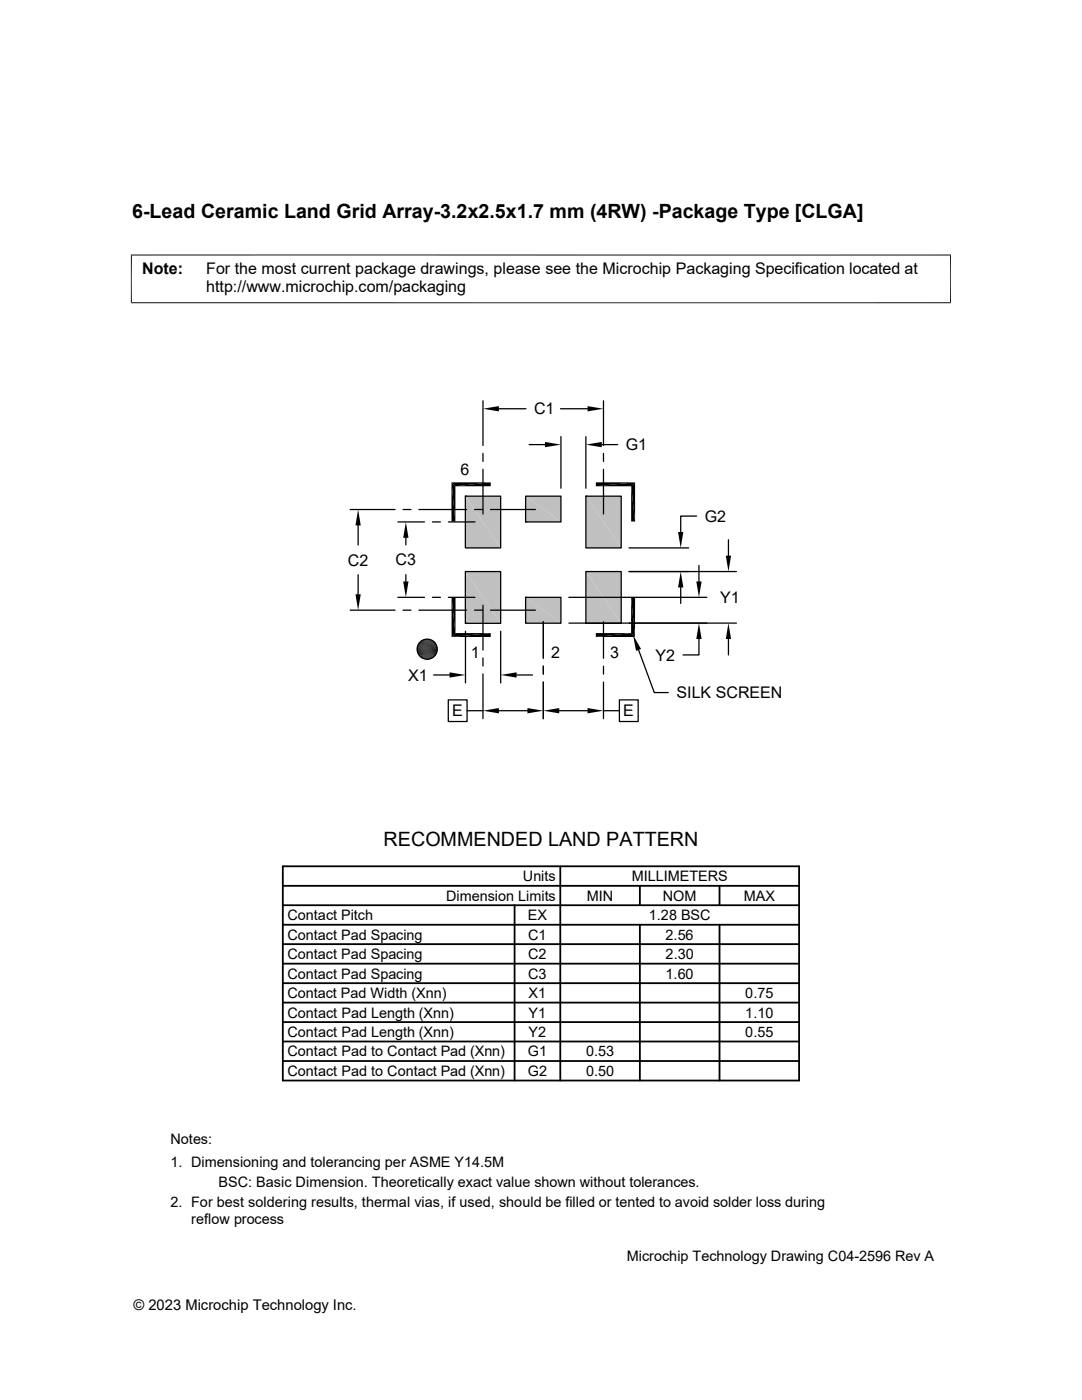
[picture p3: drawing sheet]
<svg xmlns="http://www.w3.org/2000/svg" width="216mm" height="279mm" viewBox="0 0 216 279" stroke-linecap="round" stroke-linejoin="round" font-family="sans-serif">
<defs><g id="words">
<g font-size="3.9">
<text x="26.4" y="43.5">6-Lead Ceramic Land Grid Array-3.2x2.5x1.7 mm (4RW) -Package Type [CLGA]</text>
<text x="76.5" y="168.8">RECOMMENDED LAND PATTERN</text>
</g>
<g font-size="3.2">
<text x="28.4" y="54.7">Note:</text>
<text x="41.1" y="58.3">http://www.microchip.com/packaging</text>
<text x="41.1" y="54.7">For the most current package drawings, please see the Microchip Packaging Specification located at</text>
<text x="106.6" y="82.7">C1</text>
<text x="124.9" y="89.9">G1</text>
<text x="91.9" y="94.7">6</text>
<text x="140.6" y="104.1">G2</text>
<text x="69.4" y="112.9">C2</text>
<text x="78.9" y="112.8">C3</text>
<text x="143.7" y="120.4">Y1</text>
<text x="93.9" y="131.3">1</text>
<text x="110" y="131.3">2</text>
<text x="121.8" y="131.3">3</text>
<text x="130.8" y="131.8">Y2</text>
<text x="81.4" y="135.8">X1</text>
<text x="90.2" y="143">E</text>
<text x="124.4" y="143">E</text>
<text x="135" y="139.4">SILK SCREEN</text>
</g>
<g font-size="2.9">
<text x="89" y="179.7">Dimension Limits</text>
<text x="104.3" y="175.9">Units</text>
<text x="117.1" y="179.7">MIN</text>
<text x="126" y="175.9">MILLIMETERS</text>
<text x="132.3" y="179.7">NOM</text>
<text x="148.4" y="179.7">MAX</text>
<text x="57.3" y="183.6">Contact Pitch</text>
<text x="105.3" y="183.6">EX</text>
<text x="129.5" y="183.6">1.28 BSC</text>
<text x="57.3" y="191.4">Contact Pad Spacing</text>
<text x="57.3" y="187.5">Contact Pad Spacing</text>
<text x="105.4" y="191.4">C2</text>
<text x="105.4" y="187.5">C1</text>
<text x="132.8" y="187.5">2.56</text>
<text x="132.8" y="191.4">2.30</text>
<text x="57.3" y="195.3">Contact Pad Spacing</text>
<text x="105.4" y="195.3">C3</text>
<text x="132.8" y="195.3">1.60</text>
<text x="57.3" y="203.1">Contact Pad Length (Xnn)</text>
<text x="57.3" y="199.2">Contact Pad Width (Xnn)</text>
<text x="105.5" y="203.1">Y1</text>
<text x="105.5" y="199.2">X1</text>
<text x="148.7" y="203.1">1.10</text>
<text x="148.7" y="199.2">0.75</text>
<text x="57.3" y="206.9">Contact Pad Length (Xnn)</text>
<text x="105.5" y="206.9">Y2</text>
<text x="148.7" y="206.9">0.55</text>
<text x="57.3" y="214.7">Contact Pad to Contact Pad (Xnn)</text>
<text x="57.3" y="210.8">Contact Pad to Contact Pad (Xnn)</text>
<text x="105.3" y="214.7">G2</text>
<text x="105.3" y="210.8">G1</text>
<text x="116.9" y="214.7">0.50</text>
<text x="116.9" y="210.8">0.53</text>
<text x="34" y="228.3">Notes:</text>
<text x="34" y="232.9">1. Dimensioning and tolerancing per ASME Y14.5M</text>
<text x="43.6" y="237">BSC: Basic Dimension. Theoretically exact value shown without tolerances.</text>
<text x="34" y="241">2. For best soldering results, thermal vias, if used, should be filled or tented to avoid solder loss during</text>
<text x="38.1" y="244.3">reflow process</text>
<text x="125.1" y="251.7">Microchip Technology Drawing C04-2596 Rev A</text>
<text x="26.6" y="261.3">© 2023 Microchip Technology Inc.</text>
</g>
</g></defs>
<g fill="#c0c0c0">
<path d="M104.9 99l7 5.2h-7z"/>
<path d="M104.9 99h7v5.2z"/>
<path d="M92.9 99l7 10.3h-7z"/>
<path d="M92.9 99h7v10.3z"/>
<path d="M92.9 114.1l7 10.3h-7z"/>
<path d="M92.9 114.1h7v10.3z"/>
<path d="M116.9 114.1l7.1 10.3h-7.1z"/>
<path d="M116.9 114.1h7.1v10.3z"/>
<path d="M116.9 99l7.1 10.3h-7.1z"/>
<path d="M116.9 99h7.1v10.3z"/>
</g>
<path d="M92.9 99h7v10.3h-7zM92.9 99h.1M104.9 99h7v5.2h-7zM116.9 99h7.1v10.3h-7.1zM116.9 99h.1M92.9 114.1h7v10.3h-7zM104.9 104.2h.1M116.9 114.1h7.1v10.3h-7.1zM92.9 124.4h.1M116.9 124.4h.1" fill="none" stroke="#000" stroke-width=".25"/>
<g fill="#c0c0c0">
<path d="M104.9 119.2l7 5.2h-7z"/>
<path d="M104.9 119.2h7v5.2z"/>
</g>
<g fill="none" stroke="#000" stroke-width=".25">
<path d="M96.4 80v8.9M120.4 80v8.9M96.4 90.5v1.6M96.4 93.7v8.9M99.5 81.6h5.4M105.6 88.7h3.2M111.8 81.6h5.4M111.9 87.1v10.3M116.9 87.1v10.3M120.1 88.7h3.2M120.4 90.5v1.6M120.4 93.7v8.9"/>
<path d="M69.9 101.7h8.9M71.5 104.9v3.9M71.5 114.7v3.9M79.4 104.2h5.3M79.4 119.2h5.3M80.4 101.7h1.6M81 107.3v1.5M81 114.7v1.3M83.6 101.7h9.5M86.3 104.2h1.6M86.3 119.2h1.6M89.5 104.2h5.3"/>
<path d="M89.5 119.2h5.3M94.7 101.7h1.6M97.9 101.7h8.9M104.9 119.2h7v5.2h-7zM104.9 119.2h.1M113.5 119.2h27.6M125.5 114.1h21.4M125.5 109.3h11.9M135.8 117.2v3.2M139 103h-3.2v3.2M139.5 112.9v3.1M145.4 107.7v3.2"/>
<path d="M69.9 121.8h8.9M80.4 121.8h1.6M83.6 121.8h9.5M86.5 134.7h3.2M89.5 139.7h3.7v4.3h-3.7zM92.9 126v10.3M94.7 121.8h1.6M96.4 120.8v8.9M96.4 131.3v1.6M96.4 134.5v8.9M97.9 121.8h8.9M99.9 126v10.3"/>
<path d="M103.1 134.7h3.2M108.4 124.1v7.3M108.4 132.9v1.6M108.4 136.1v7.3M113.5 124.4h33.4M120.4 124.1v7.3M120.4 132.9v1.6M120.4 136.1v7.3M123.6 139.7h3.7v4.3h-3.7zM127.4 129.7l3.2 8.5h2.8M139.5 127.5v3.2h-3.2M145.4 127.5v3.2"/>
<path d="M93.2 141.8h3.2M99.5 141.8h5.7M111.6 141.8h5.6M120.4 141.8h3.2"/>
<circle cx="85.2" cy="129.6" r="2.01"/>
</g>
<g fill="none" stroke="#000" stroke-width=".36">
<path d="M56.4 176.8h103M56.4 172.9h103v42.7h-103zM111.8 172.9v42.7M127.7 176.8v3.9M143.6 176.8v3.9M56.4 180.7h103M56.4 188.4h103M56.4 184.6h103M56.4 192.3h103M56.4 196.2h103M102.7 180.7v34.9M127.7 184.6v31"/>
<path d="M143.6 184.6v31M56.4 200.1h103M56.4 204h103M56.4 207.9h103M56.4 211.8h103"/>
</g>
<g fill="#000">
<path d="M90.1 96.3l.8 7.8h-.8zM90.1 96.3l.8 .7v7.1zM90.9 97l7-.7v.7zM90.1 96.3h7.8l-7 .7zM96.4 81.6l3.1-.6v1.1zM108.8 88.2l3.1 .5-3.1 .6zM117.2 81l3.2 .6-3.2 .5zM118.9 96.3h7.8l-7.8 .7zM118.9 97l7.8-.7-.8 .7zM116.9 88.7l3.2-.5v1.1zM125.9 97l.8 7.1h-.8zM125.9 97l.8-.7v7.8z"/>
<path d="M71.5 101.7l.5 3.2h-1.1zM70.9 118.6h1.1l-.5 3.2zM81 104.2l.5 3.1h-1zM80.5 116h1l-.5 3.2zM135.8 114.1l.6 3.1h-1.1zM135.3 106.2h1.1l-.6 3.1zM138.9 116h1.1l-.5 3.2zM144.8 110.9h1.1l-.5 3.2zM84.2 131.3l1.9 .1zM84.4 127.7l1.8 .1zM84.4 131.4l1.5 .1zM84.4 131.4h1.7z"/>
<path d="M84.4 127.7h1.7zM84.6 127.6l1.5 .1zM84.6 131.5h1.1zM84.6 131.5h1.3zM84.6 127.6h1.3zM84.8 127.6h1.1zM84.8 131.5l.7 .1zM84.8 131.5h.9zM84.8 127.6h.9zM85 127.6h.7zM85 131.6h.5zM85 127.6h.5z"/>
<path d="M89.7 134.2l3.2 .5-3.2 .5zM90.1 119.3l.8 7-.8 .8zM90.1 119.3h.8v7zM90.1 127.1l7.8-.8v.8zM90.9 126.3h7l-7.8 .8zM99.9 134.7l3.2-.5v1zM118.9 126.3h7l-7 .8zM118.9 127.1l7-.8 .8 .8zM125.9 119.3l.8 7.8-.8-.8zM125.9 119.3h.8v7.8zM126.3 126.7l1.6 2.8-1 .4zM139.5 124.4l.5 3.1h-1.1z"/>
<path d="M145.4 124.4l.5 3.1h-1.1zM96.4 141.8l3.1-.5v1.1zM105.2 141.3l3.2 .5-3.2 .6zM108.4 141.8l3.2-.5v1.1zM117.2 141.3l3.2 .5-3.2 .6z"/>
</g>
<g fill="none" stroke="#000" stroke-width=".2">
<path d="M26.1 50.9h163.7M26.2 50.8v9.7M189.7 50.8v9.7M26.1 60.4h163.7M83.2 129.3h4M83.2 129.5h4.1M83.2 129.7h4.1M83.2 129.8h4M83.2 130h4M83.2 129.1h4M83.3 128.9h3.9M83.3 130.2h3.9"/>
<path d="M83.4 130.4h3.7M83.4 128.7h3.7M83.4 130.6h3.6M83.4 128.5h3.6M83.5 128.4h3.5M83.5 130.7h3.5M83.7 130.9h3.1M83.7 128.2h3.1M83.8 131h2.9M83.8 128.1h2.9M83.9 131.1h2.7M83.9 128h2.7"/>
<path d="M84.1 127.9h2.3M84.1 131.3h2.3M84.2 127.8h2M84.2 131.4h2"/>
</g>
<use href="#words"/>
</svg>
